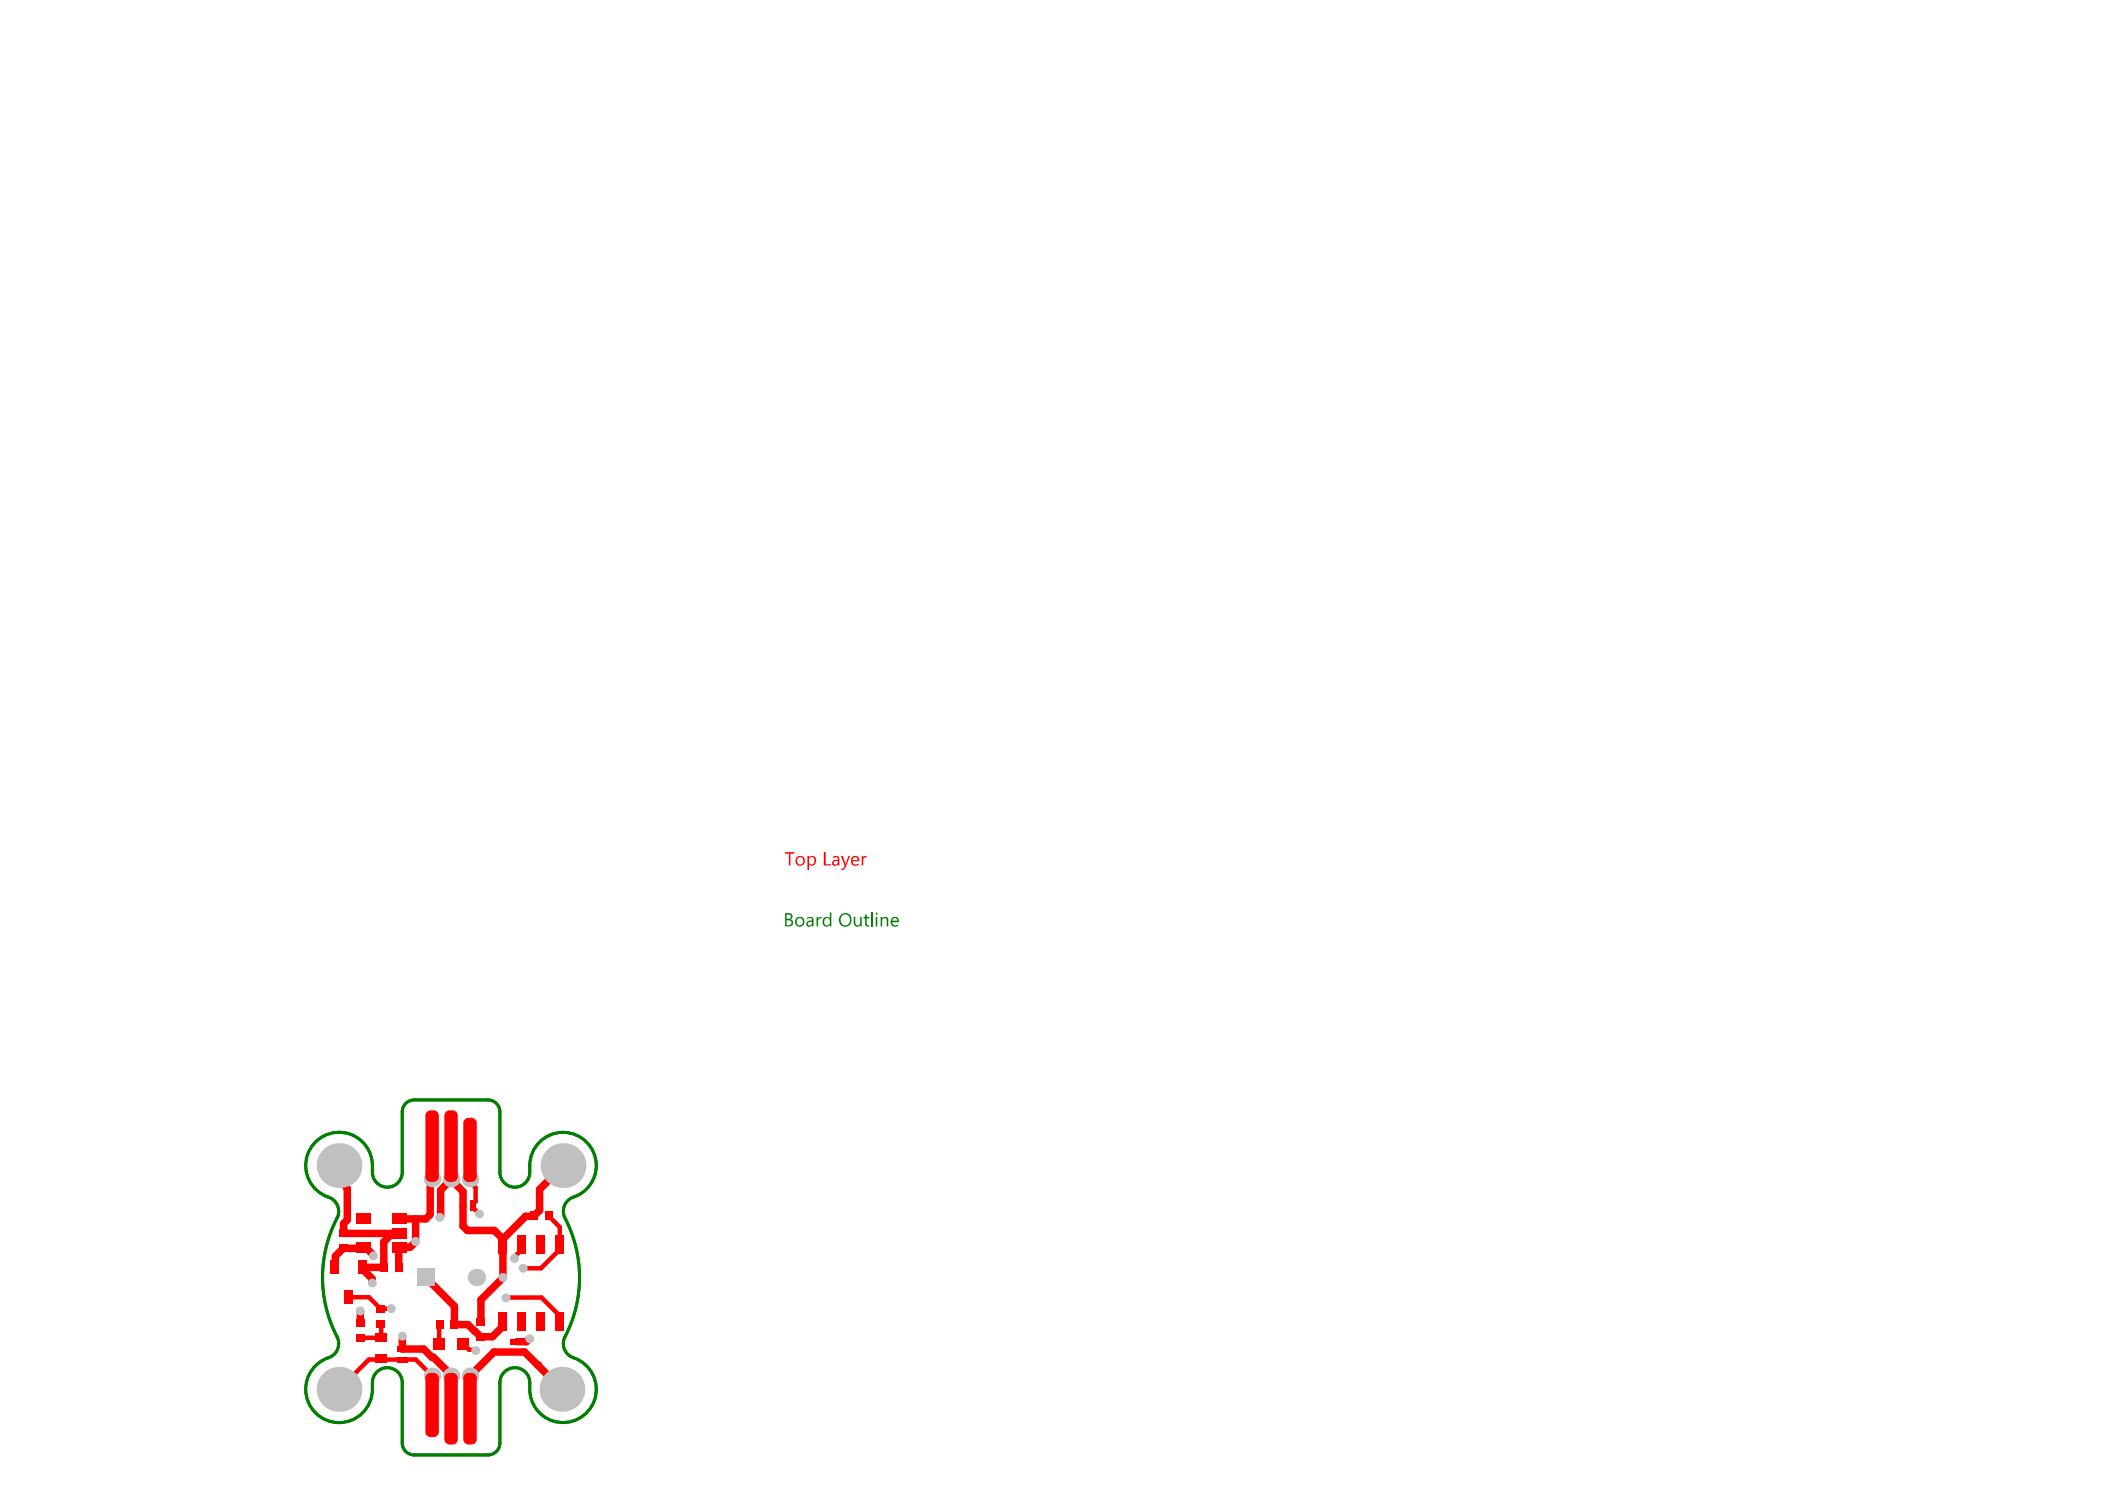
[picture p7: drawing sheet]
<svg xmlns="http://www.w3.org/2000/svg" width="297mm" height="210mm" viewBox="0 0 297 210" stroke-linecap="round" stroke-linejoin="round" font-family="sans-serif">
<path d="M56.8 156.8v8.6M58.4 155.2h10.5M70.5 156.8v8.6M52.5 164.4v1M74.8 164.4v1M52.5 195v1M56.8 195v8.6M70.5 195v8.6M74.8 195v1M58.4 205.2h10.5" fill="none" stroke="#008000" stroke-width=".42"/>
<g fill="#008000">
<path d="M115.2 129.3h.2v.3l.3-.3h.2v.3h-.1a.28 .28 0 0 0-.4 .3v.8h-.2z"/>
<path d="M120.5 129.3h.2v.8a.36 .36 0 0 0 .3 .5 .36 .36 0 0 0 .4-.5v-.8h.2v1.4h-.2v-.2a.48 .48 0 0 1-.6 .2 .48 .48 0 0 1-.3-.6z"/>
<path d="M122.1 129h.2v.3h.4v.3h-.4v.7a.24 .24 0 0 0 .1 .2 .24 .24 0 0 0 .3 0v.2h-.1h-.3a.29 .29 0 0 1-.2-.4v-.7h-.2v-.3h.2z"/>
<path d="M122.9 128.7h.2v2h-.2z"/>
<path d="M124.3 129.3h.2v.3a.47 .47 0 0 1 .5-.2 .47 .47 0 0 1 .3 .5v.8h-.2v-.8a.33 .33 0 0 0-.3-.4 .33 .33 0 0 0-.3 .4v.8h-.2z"/>
<path d="M111 129v.6h.3a.3 .3 0 0 0 .3-.3 .3 .3 0 0 0-.3-.3zM111 129.8v.7h.3a.35 .35 0 0 0 .4-.4 .35 .35 0 0 0-.4-.3zM110.8 128.8h.5a.47 .47 0 0 1 .5 .4 .47 .47 0 0 1-.3 .5 .49 .49 0 0 1 .4 .6 .49 .49 0 0 1-.6 .4h-.5z"/>
<path d="M112.5 129.7a.63 .63 0 0 0 .4 .9 .54 .54 0 0 0 .4-.6 .54 .54 0 0 0-.5-.5zM112.2 130a.7 .7 0 0 1 1.4 0 .7 .7 0 0 1-1.4 0z"/>
<path d="M114 130.2a.27 .27 0 0 0 .1 .3 .27 .27 0 0 0 .4-.1l.1-.1v-.3h-.3zM113.9 129.5a.54 .54 0 0 1 .6-.2 .54 .54 0 0 1 .3 .5v.9h-.2v-.2a.43 .43 0 0 1-.5 .2 .43 .43 0 0 1-.3-.5 .43 .43 0 0 1 .4-.3l.4-.1a.38 .38 0 0 0-.3-.3 .38 .38 0 0 0-.4 .2z"/>
<path d="M116.2 129.6a.59 .59 0 0 1 .9 0v-.9h.2v2h-.2v-.2a.59 .59 0 0 1-.8 .1 .59 .59 0 0 1-.2-.8zM116.4 129.6a.59 .59 0 0 0 .3 1l.4-.3v-.4a.42 .42 0 0 0-.7-.3z"/>
<path d="M118.7 129.3a1.02 1.02 0 0 0 .4 1.2 .78 .78 0 0 0 .8-.7 .78 .78 0 0 0-.7-.8l-.3 .1zM118.7 129a.94 .94 0 0 1 1.5 .6 .94 .94 0 0 1-1.2 1.1 1 1 0 0 1-.5-1.5z"/>
<path d="M123.6 128.9a.15 .15 0 0 1 .3 0 .15 .15 0 0 1-.3 0zM123.6 129.3h.2v1.4h-.2z"/>
<path d="M125.9 129.7v.2h.7a.36 .36 0 0 0-.2-.4 .36 .36 0 0 0-.5 .2zM125.8 129.6a.58 .58 0 0 1 .8-.2 .58 .58 0 0 1 .2 .7h-.9a.42 .42 0 0 0 .6 .4l.2-.1v.2a.66 .66 0 0 1-.9-.1 .66 .66 0 0 1 0-.9z"/>
</g>
<path d="M58.4 155.2a1.68 1.68 0 0 0-1.6 1.6M68.9 155.2a1.68 1.68 0 0 1 1.6 1.6M52.5 164.4a4.7 4.7 0 0 0-7.4-3.8 4.7 4.7 0 0 0 1.3 8.3 2.1 2.1 0 0 1 1.2 2.9 18.1 18.1 0 0 0 0 16.8 2.1 2.1 0 0 1-1.2 2.9 4.7 4.7 0 0 0-1.3 8.3 4.7 4.7 0 0 0 7.4-3.8M52.5 165.4a2.11 2.11 0 0 0 2.2 2.1 2.11 2.11 0 0 0 2.1-2.1M70.5 165.4a2.11 2.11 0 0 0 2.1 2.1 2.11 2.11 0 0 0 2.2-2.1M74.8 164.4a4.7 4.7 0 0 1 4.3-4.6 4.7 4.7 0 0 1 5 3.9 4.7 4.7 0 0 1-3.5 5.3 2.1 2.1 0 0 0-.9 2.8 18.2 18.2 0 0 1-.1 17.1 2.1 2.1 0 0 0 1.3 2.6 4.7 4.7 0 0 1 1.3 8.3 4.7 4.7 0 0 1-7.4-3.8M52.5 195a2.11 2.11 0 0 1 2.2-2.1 2.11 2.11 0 0 1 2.1 2.1M70.5 195a2.11 2.11 0 0 1 2.1-2.1 2.11 2.11 0 0 1 2.2 2.1M56.8 203.6a1.68 1.68 0 0 0 1.6 1.6M70.5 203.6a1.68 1.68 0 0 1-1.6 1.6" fill="none" stroke="#008000" stroke-width=".42"/>
<g fill="none" stroke="#f00" stroke-width="1.1">
<path d="M47.8 164.4l1.1 1v2.1l.1 .2v4.4l-.5 .5v1.4M48.5 174h7.8M52.7 177.2l-1.1-1.3h-.3l-.2 .2h-2.7l-1.1 1.1v1.5l-.1 .1M55.2 174.2l-1 1v3.6h-3v.3l1.3 1.3v.6M58.6 171.9v3.3l-.7 .7-1.6 .1v2.7M60.7 170.1v1.2l-.6 .6h-3.8M61 166.3v.4l-.3 .2v3M62.2 170.3v1.3l-.1 .1M63.7 166.4l-1.5 1.5v2.2M63.7 166.4l1.6 1.7v4.9l.7 .6h3.8l1.1 1.1M63.7 166.3v.1M79.5 164.4l-3.4 3.4v2.9l-.7 .8v.1h-1.2l-3.2 3.2v5.5l-3.1 3v3.2"/>
<path d="M50.9 186.6h.1M50.9 184.9v1.7M56.8 190.3h.1M56.8 188.5v1.8M57 190.3h2.8l1.2 1.2h.2l2.5 2.5v.1M60.1 180.2l4 4.1v2.5M69.7 190.7h4.3l1.9 1.8M71 186.4l-.1 .7-1.4 1.5h-1.7l-1.8-1.7h-1.9M74.8 188.8l-.5 .5h-1.4"/>
</g>
<path d="M66.3 166.3v.5l.8 .7v2l-.2 .2M66.8 170.1v.3l.9 .8M73.6 175.5v.8l-.9 .9v.2l-.1 .1M77.5 171.5l1.5 1.6v3.2l-2.7 2.6h-2.5M49.2 183h2.9l1.6 1.6M62 186.9l-.1 2.7M65.4 189.6l.8 .8h.8l.1 .1" fill="none" stroke="#f00" stroke-width=".63"/>
<circle cx="75.9" cy="192.5" r=".53" fill="#f00"/>
<path d="M53.4 191.8h-1.3l-4.3 4.2M53.7 186.7l.1 2h-2.9M53.8 184.6h-.1M54.6 191.8h2.2M55.2 184.6h-1.5M55.2 184.6h.1M56.8 191.8h1.9l2.3 2.3M62 186.8v.1M71.4 183.1l5-.1 2.6 2.6v.8" fill="none" stroke="#f00" stroke-width=".63"/>
<path d="M69.7 190.7l-3.4 3.4M75.9 192.5l3.4 3.5" fill="none" stroke="#f00" stroke-width="1.1"/>
<g fill="#f00">
<path d="M110.8 120.2h1.3v.2h-.6v1.7h-.2v-1.7h-.5z"/>
<path d="M116.2 120.2h.3v1.7h.8v.2h-1.1z"/>
<path d="M118.7 120.7h.2l.4 1.2 .4-1.2h.2l-.6 1.6a.69 .69 0 0 1-.6 .4v-.2a.23 .23 0 0 0 .4-.1l.1-.3z"/>
<path d="M121.6 120.7h.2v.3l.1-.2 .4-.1v.3l-.4 .1-.1 1h-.2z"/>
<path d="M112.6 121.1a.53 .53 0 0 0-.1 .6 .53 .53 0 0 0 .6 .2 .51 .51 0 0 0 .2-.7 .51 .51 0 0 0-.7-.2zM112.3 121.4a.68 .68 0 0 1 1.3 0 .68 .68 0 0 1-1.3 0z"/>
<path d="M113.9 120.7h.3v.3a.59 .59 0 0 1 .8-.1 .59 .59 0 0 1 .1 .9 .53 .53 0 0 1-.9 .1v.8h-.3zM114.2 121.1v.4a.38 .38 0 0 0 .4 .5 .38 .38 0 0 0 .3-.5l.1-.1a.4 .4 0 0 0-.2-.4 .4 .4 0 0 0-.5 0z"/>
<path d="M117.6 121.6a.31 .31 0 0 0 .4 .4 .31 .31 0 0 0 .2-.5v-.1l-.5 .1zM117.5 120.8a.54 .54 0 0 1 .6-.1 .54 .54 0 0 1 .3 .5v.9h-.2v-.2a.42 .42 0 0 1-.7 .1 .42 .42 0 0 1 .3-.7h.4a.31 .31 0 0 0-.1-.4 .31 .31 0 0 0-.4 .1l-.2 .1z"/>
<path d="M120.4 121l-.1 .3h.7a.34 .34 0 0 0-.2-.4 .34 .34 0 0 0-.4 .1zM120.2 121a.61 .61 0 0 1 .7-.2 .61 .61 0 0 1 .4 .6v.1h-1a.49 .49 0 0 0 .3 .4 .49 .49 0 0 0 .6-.1v.2a.73 .73 0 0 1-1-.1 .73 .73 0 0 1 0-.9z"/>
</g>
<g fill="#c0c0c0">
<circle cx="62.1" cy="171.7" r=".63"/>
<circle cx="73.8" cy="178.9" r=".63"/>
<circle cx="71" cy="180.2" r=".63"/>
<circle cx="67.7" cy="171.2" r=".63"/>
<circle cx="67.1" cy="190.5" r=".63"/>
<circle cx="58.6" cy="175.1" r=".63"/>
<circle cx="52.7" cy="177.2" r=".63"/>
<circle cx="52.5" cy="181" r=".63"/>
<circle cx="56.8" cy="188.5" r=".63"/>
<circle cx="50.9" cy="184.9" r=".63"/>
<circle cx="72.6" cy="177.5" r=".63"/>
<circle cx="74.8" cy="188.8" r=".63"/>
<circle cx="71.4" cy="183.1" r=".63"/>
<circle cx="55.2" cy="184.6" r=".63"/>
<circle cx="63.7" cy="200.1" r=".63"/>
<circle cx="63.7" cy="160.3" r=".63"/>
<circle cx="79.3" cy="196" r="3.2"/>
<circle cx="61" cy="194.1" r="1.17"/>
<circle cx="63.7" cy="194.1" r="1.17"/>
<circle cx="66.3" cy="194.1" r="1.17"/>
<circle cx="47.8" cy="196" r="3.2"/>
<circle cx="47.8" cy="164.4" r="3.2"/>
<circle cx="61" cy="166.3" r="1.17"/>
<circle cx="63.7" cy="166.3" r="1.17"/>
<circle cx="66.3" cy="166.3" r="1.17"/>
<circle cx="67.2" cy="180.2" r="1.22"/>
<circle cx="79.5" cy="164.4" r="3.2"/>
</g>
<path d="M58.8 179h2.5v2.4h-2.5z" fill-rule="evenodd" fill="#c0c0c0"/>
<g fill="#f00">
<path d="M67.3 185.9h1.1v1.1h-1.1z" fill-rule="evenodd"/>
<path d="M67.3 188h1.1v1.1h-1.1z" fill-rule="evenodd"/>
<path d="M61.5 186.3h1v1.1h-1z" fill-rule="evenodd"/>
<path d="M63.6 186.3h1.1v1.1h-1.1z" fill-rule="evenodd"/>
<path d="M50.3 186.1h1.1v1h-1.1z" fill-rule="evenodd"/>
<path d="M50.3 188.2h1.1v1h-1.1z" fill-rule="evenodd"/>
<path d="M47.9 175.6h1.2v1h-1.2z" fill-rule="evenodd"/>
<path d="M47.9 173.5h1.2v1h-1.2z" fill-rule="evenodd"/>
<path d="M53.6 178.1h1.1v1.2h-1.1z" fill-rule="evenodd"/>
<path d="M55.7 178.1h1.1v1.2h-1.1z" fill-rule="evenodd"/>
<path d="M53.2 186.2h1.1v1.1h-1.1z" fill-rule="evenodd"/>
<path d="M53.2 184.1h1.1v1h-1.1z" fill-rule="evenodd"/>
<path d="M74.8 170.9h1.1v1.2h-1.1z" fill-rule="evenodd"/>
<path d="M76.9 170.9h1.1v1.2h-1.1z" fill-rule="evenodd"/>
<path d="M70.4 174.2h1.1v2.6h-1.1z" fill-rule="evenodd"/>
<path d="M73.1 174.2h1.1v2.6h-1.1z" fill-rule="evenodd"/>
<path d="M75.7 174.2h1.2v2.6h-1.2z" fill-rule="evenodd"/>
<path d="M78.4 174.2h1.2v2.6h-1.2z" fill-rule="evenodd"/>
<path d="M78.4 185h1.2v2.7h-1.2z" fill-rule="evenodd"/>
<path d="M75.7 185h1.2v2.7h-1.2z" fill-rule="evenodd"/>
<path d="M73.1 185h1.1v2.7h-1.1z" fill-rule="evenodd"/>
<path d="M70.4 185h1.1v2.7h-1.1z" fill-rule="evenodd"/>
<path d="M50.6 177.8h1.3v1.9h-1.3z" fill-rule="evenodd"/>
<path d="M46.6 177.8h1.2v1.9h-1.2z" fill-rule="evenodd"/>
<path d="M48.6 182h1.3v1.9h-1.3z" fill-rule="evenodd"/>
<path d="M64.9 169.4h.9v1.4h-.9z" fill-rule="evenodd"/>
<path d="M66.4 169.4h.8v1.4h-.8z" fill-rule="evenodd"/>
<path d="M61.8 169.4h.8v1.4h-.8z" fill-rule="evenodd"/>
<path d="M60.3 169.4h.8v1.4h-.8z" fill-rule="evenodd"/>
<path d="M72 188.8h1.4v.9h-1.4z" fill-rule="evenodd"/>
<path d="M72 190.3h1.4v.8h-1.4z" fill-rule="evenodd"/>
<path d="M56 189.9h1.5v.8h-1.5z" fill-rule="evenodd"/>
<path d="M56 191.4h1.5v.8h-1.5z" fill-rule="evenodd"/>
<path d="M60 194.4l.8-.7h.4l.7 .7v7.6l-.7 .7h-.4l-.8-.7z" fill-rule="evenodd"/>
<path d="M65.4 194.4l.7-.7h.4l.8 .7v8.6l-.8 .8h-.4l-.7-.8z" fill-rule="evenodd"/>
<path d="M62.7 194.4l.7-.7h.5l.7 .7v8.6l-.7 .8h-.5l-.7-.8z" fill-rule="evenodd"/>
<path d="M65.4 158.4l.7-.7h.4l.8 .7v7.6l-.8 .7h-.4l-.7-.7z" fill-rule="evenodd"/>
<path d="M60 157.4l.8-.8h.4l.7 .8v8.6l-.7 .7h-.4l-.8-.7z" fill-rule="evenodd"/>
<path d="M62.7 157.4l.7-.8h.5l.7 .8v8.6l-.7 .7h-.5l-.7-.7z" fill-rule="evenodd"/>
<path d="M53 191h1.7v1.3h-1.7z" fill-rule="evenodd"/>
<path d="M53 188.1h1.7v1.2h-1.7z" fill-rule="evenodd"/>
<path d="M50.2 175.2h2.1v1.5h-2.1z" fill-rule="evenodd"/>
<path d="M50.2 171.2h2.1v1.5h-2.1z" fill-rule="evenodd"/>
<path d="M55.3 171.2h2.1v1.5h-2.1z" fill-rule="evenodd"/>
<path d="M55.3 173.2h2.1v1.5h-2.1z" fill-rule="evenodd"/>
<path d="M55.3 175.2h2.1v1.5h-2.1z" fill-rule="evenodd"/>
<path d="M61.1 188.8h1.7v1.7h-1.7z" fill-rule="evenodd"/>
<path d="M64.5 188.8h1.7v1.7h-1.7z" fill-rule="evenodd"/>
</g>
<g fill="#f00">
<path d="M60.8 202v.7zM60 202h.8v.7a.74 .74 0 0 1-.8-.7z"/>
<path d="M61.2 202h.7zM61.2 202h.7a.74 .74 0 0 1-.7 .7z"/>
<path d="M61.2 193.7v.7zM61.2 193.7a.74 .74 0 0 1 .7 .7h-.7z"/>
<path d="M60 194.4h.8zM60.2 193.9l.6-.2v.7h-.8z"/>
<path d="M66.1 203v.8zM65.4 203h.7v.8a.74 .74 0 0 1-.7-.8z"/>
<path d="M66.5 203h.8zM66.5 203h.8a.74 .74 0 0 1-.8 .8z"/>
<path d="M66.5 193.7v.7zM66.5 193.7a.74 .74 0 0 1 .8 .7h-.8z"/>
<path d="M65.4 194.4h.7zM65.6 193.9l.5-.2v.7h-.7z"/>
<path d="M63.4 203v.8zM62.7 203h.7v.8a.74 .74 0 0 1-.7-.8z"/>
<path d="M63.9 203h.7zM63.9 203h.7a.74 .74 0 0 1-.7 .8z"/>
<path d="M63.9 193.7v.7zM63.9 193.7a.74 .74 0 0 1 .7 .7h-.7z"/>
<path d="M62.7 194.4h.7zM62.9 193.9l.5-.2v.7h-.7z"/>
<path d="M66.5 157.7v.7zM66.5 157.7a.74 .74 0 0 1 .8 .7h-.8z"/>
<path d="M65.4 158.4h.7zM65.6 157.9l.5-.2v.7h-.7z"/>
<path d="M66.1 166v.7zM65.4 166h.7v.7a.74 .74 0 0 1-.7-.7z"/>
<path d="M66.5 166h.8zM66.5 166h.8a.74 .74 0 0 1-.8 .7z"/>
<path d="M61.2 156.6v.8zM61.2 156.6a.74 .74 0 0 1 .7 .8h-.7z"/>
<path d="M60 157.4h.8zM60.2 156.9l.6-.3v.8h-.8z"/>
<path d="M60.8 166v.7zM60 166h.8v.7a.74 .74 0 0 1-.8-.7z"/>
<path d="M61.2 166h.7zM61.2 166h.7a.74 .74 0 0 1-.7 .7z"/>
<path d="M63.9 156.6v.8zM63.9 156.6a.74 .74 0 0 1 .7 .8h-.7z"/>
<path d="M62.7 157.4h.7zM62.9 156.9l.5-.3v.8h-.7z"/>
<path d="M63.4 166v.7zM62.7 166h.7v.7a.74 .74 0 0 1-.7-.7z"/>
<path d="M63.9 166h.7zM63.9 166h.7a.74 .74 0 0 1-.7 .7z"/>
</g>
</svg>
